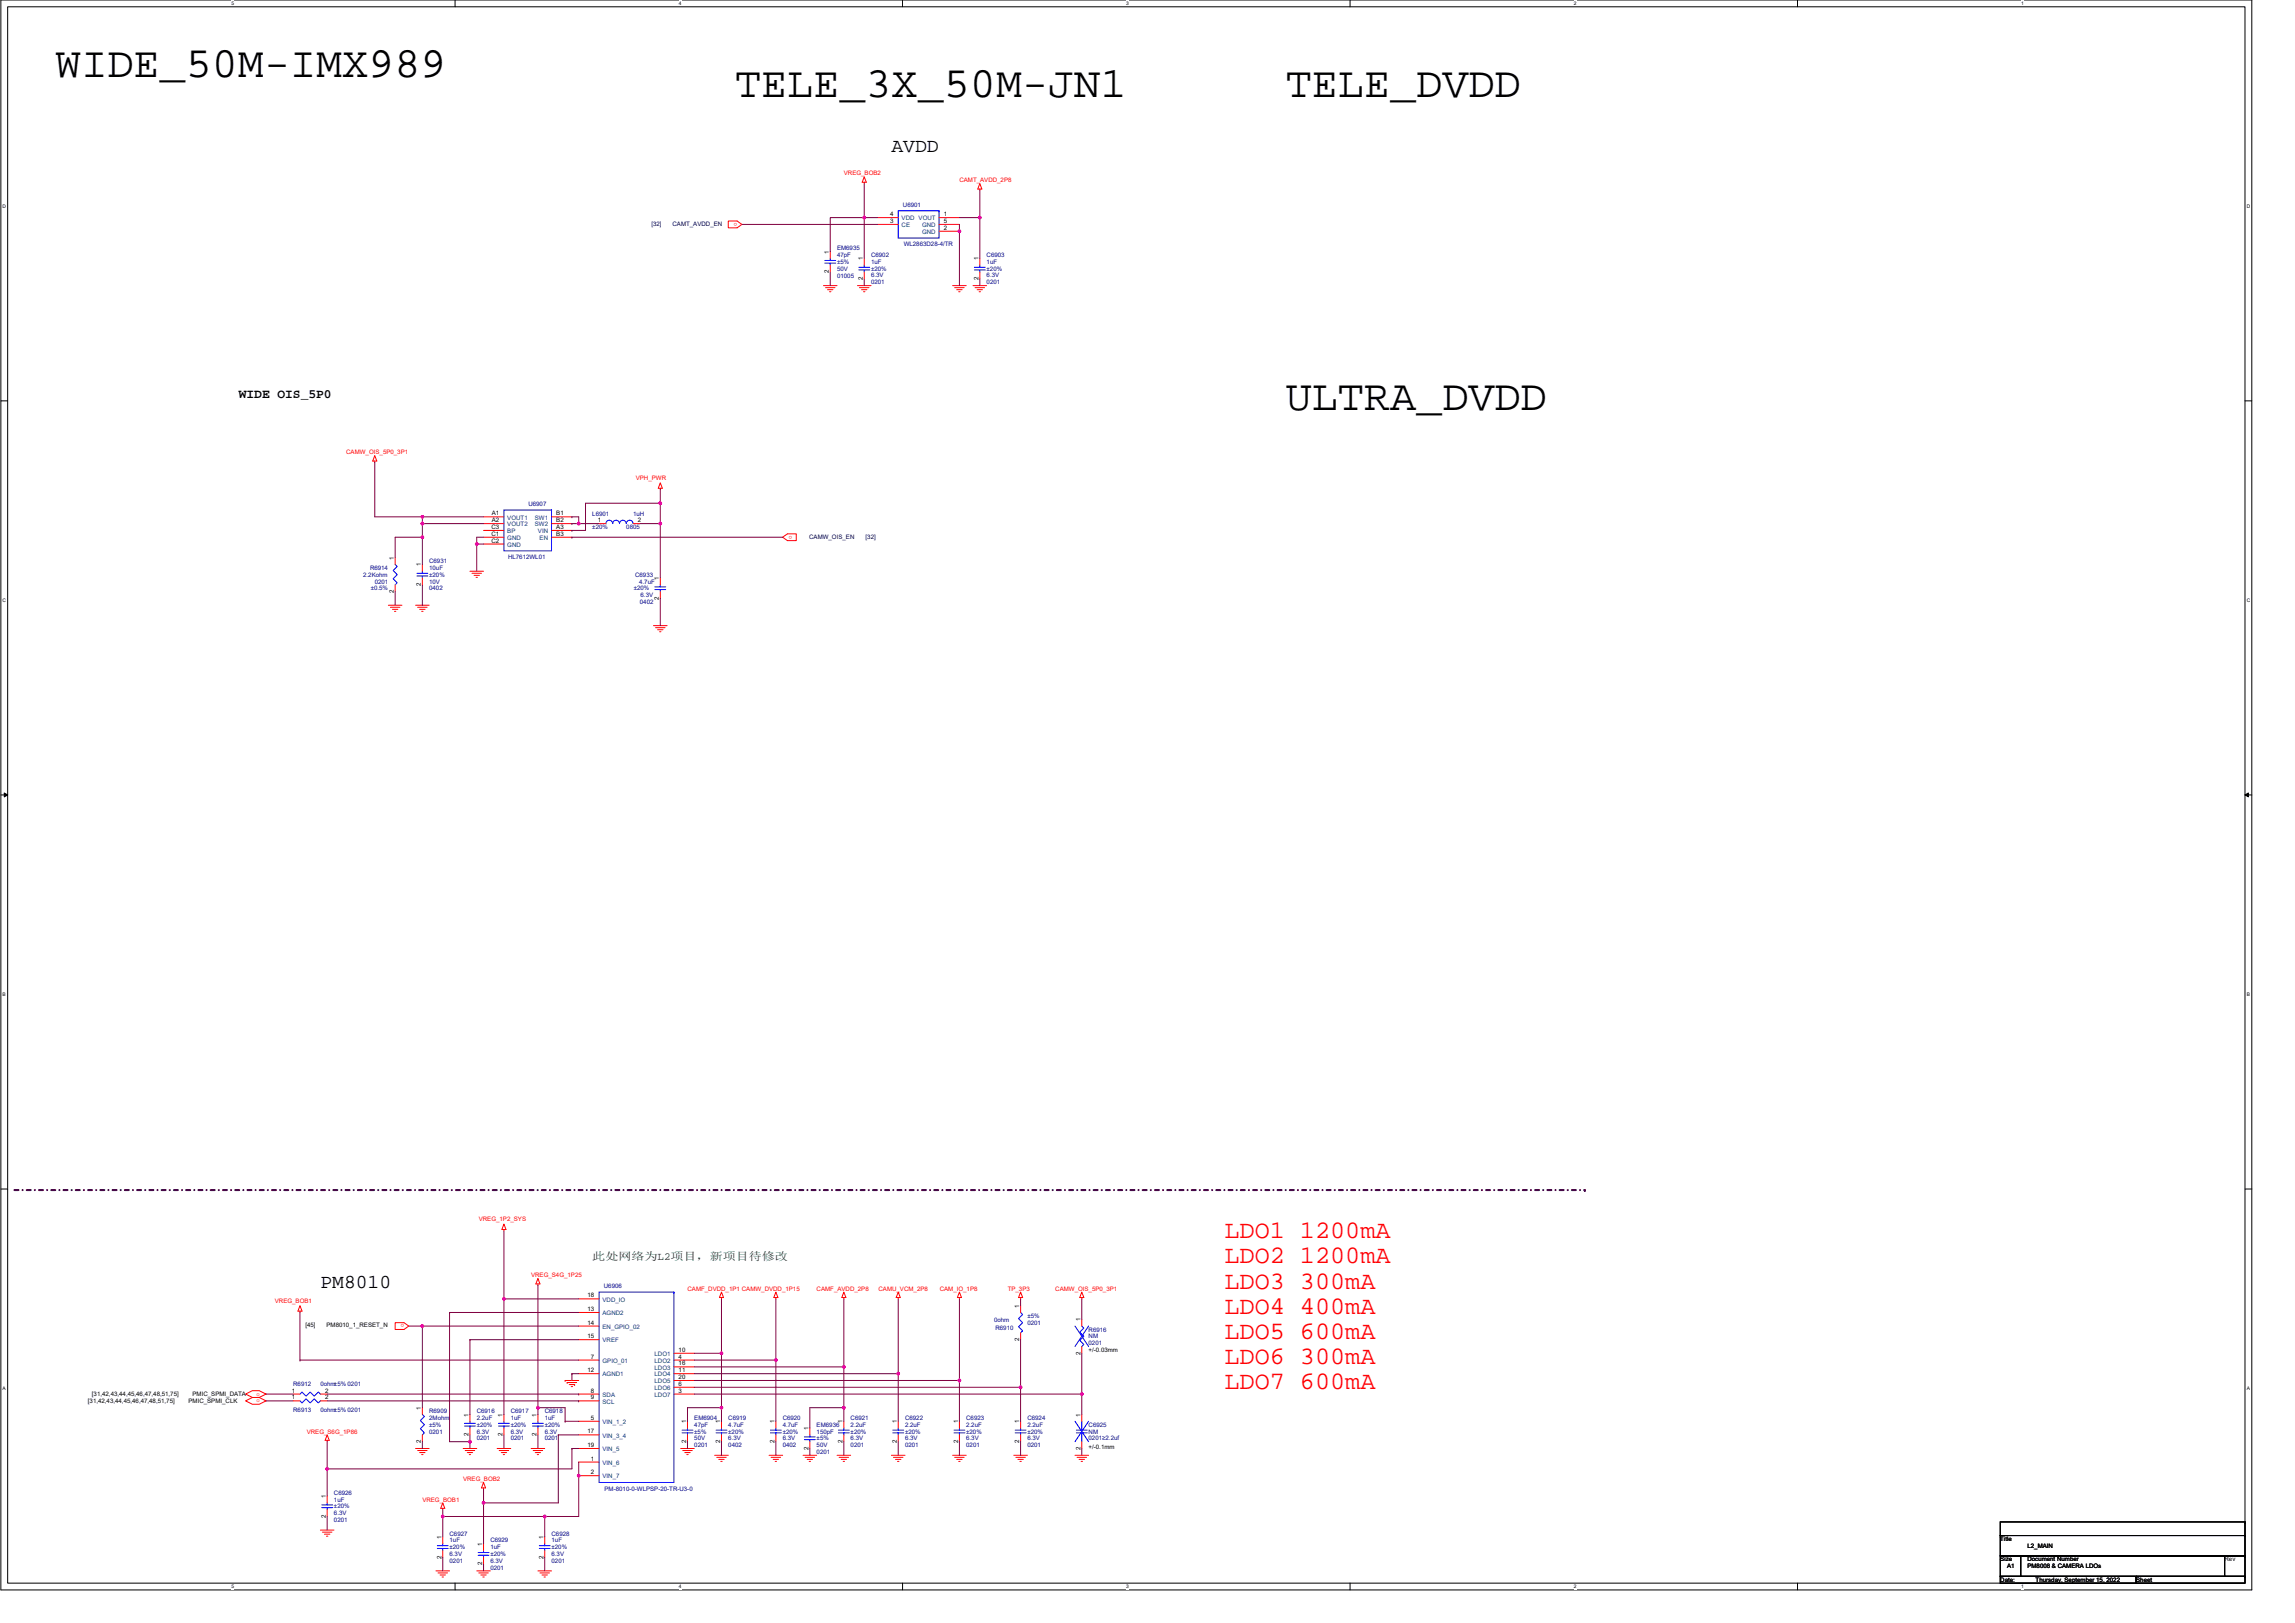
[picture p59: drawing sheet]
<svg xmlns="http://www.w3.org/2000/svg" width="420mm" height="297mm" viewBox="0 0 420 297" stroke-linecap="round" stroke-linejoin="round" font-family="sans-serif">
<defs><g id="words">
<g font-size="8">
<text x="10.1" y="14.1">WIDE_50M-IMX989</text>
<text x="134.6" y="17.8">TELE_3X_50M-JN1</text>
<text x="235.4" y="17.8">TELE_DVDD</text>
<text x="235.4" y="75.1">ULTRA_DVDD</text>
</g>
<g font-size="4.6" fill="#f00">
<text x="224.2" y="226.6">LDO1 1200mA</text>
<text x="224.2" y="231.2">LDO2 1200mA</text>
<text x="224.2" y="235.8">LDO3 300mA</text>
<text x="224.2" y="240.4">LDO4 400mA</text>
<text x="224.2" y="245">LDO5 600mA</text>
<text x="224.2" y="249.6">LDO6 300mA</text>
<text x="224.2" y="254.2">LDO7 600mA</text>
</g>
<g font-size="3.6">
<text x="163.2" y="27.9">AVDD</text>
<text x="58.7" y="235.7">PM8010</text>
</g>
<text font-size="2.4" x="43.7" y="72.9">WIDE OIS_5P0</text>
<text font-size="2" fill="#008000" x="108.4" y="230.7">此处网络为L2项目，新项目待修改</text>
<g font-size="1.1" fill="#f00">
<text x="154.5" y="32.1">VREG_BOB2</text>
<text x="175.6" y="33.4">CAMT_AVDD_2P8</text>
<text x="134.9" y="40.8" transform="rotate(180 134.9 40.8)">o</text>
<text x="63.4" y="83.1">CAMW_OIS_5P0_3P1</text>
<text x="116.4" y="87.9">VPH_PWR</text>
<text x="145" y="98" transform="rotate(180 145 98)">o</text>
<text x="87.7" y="223.5">VREG_1P2_SYS</text>
<text x="97.2" y="233.7">VREG_S4G_1P25</text>
<text x="50.3" y="238.5">VREG_BOB1</text>
<text x="125.9" y="236.2">CAMF_DVDD_1P1 CAMW_DVDD_1P15</text>
<text x="149.5" y="236.2">CAMF_AVDD_2P8</text>
<text x="160.8" y="236.2">CAMU_VCM_2P8</text>
<text x="172" y="236.2">CAM_IO_1P8</text>
<text x="184.5" y="236.2">TP_3P3</text>
<text x="193.2" y="236.2">CAMW_OIS_5P0_3P1</text>
<text x="74" y="242.4" transform="rotate(180 74 242.4)">o</text>
<text x="47" y="255.4">o</text>
<text x="47" y="256.7">o</text>
<text x="56.2" y="262.4">VREG_S6G_1P86</text>
<text x="77.3" y="274.8">VREG_BOB1</text>
<text x="84.8" y="271.1">VREG_BOB2</text>
</g>
<g font-size="1.1" fill="#000040">
<text x="119.3" y="41.3">[32]</text>
<text x="123.1" y="41.3">CAMT_AVDD_EN</text>
<text x="148.1" y="98.6">CAMW_OIS_EN</text>
<text x="158.5" y="98.6">[32]</text>
</g>
<g font-size="1.1">
<text x="163" y="40.8">3</text>
<text x="163" y="39.6">4</text>
<text x="172.8" y="39.6">1</text>
<text x="172.8" y="40.8">5</text>
<text x="151.7" y="46.4" transform="rotate(-90 151.7 46.4)">1</text>
<text x="158" y="47.7" transform="rotate(-90 158 47.7)">1</text>
<text x="172.8" y="42.1">2</text>
<text x="179.1" y="47.7" transform="rotate(-90 179.1 47.7)">1</text>
<text x="151.7" y="50" transform="rotate(-90 151.7 50)">2</text>
<text x="158" y="51.3" transform="rotate(-90 158 51.3)">2</text>
<text x="179.1" y="51.3" transform="rotate(-90 179.1 51.3)">2</text>
<text x="90" y="94.3">A1</text>
<text x="90" y="95.6">A2</text>
<text x="101.8" y="94.3">B1</text>
<text x="101.8" y="95.6">B2</text>
<text x="109.4" y="95.6">1</text>
<text x="116.8" y="95.6">2</text>
<text x="90" y="96.8">C3</text>
<text x="90" y="98.1">C1</text>
<text x="90" y="99.3">C2</text>
<text x="101.8" y="96.8">A3</text>
<text x="101.8" y="98.1">B3</text>
<text x="72.1" y="102.4" transform="rotate(-90 72.1 102.4)">1</text>
<text x="77.1" y="107.3" transform="rotate(-90 77.1 107.3)">2</text>
<text x="77.1" y="103.7" transform="rotate(-90 77.1 103.7)">1</text>
<text x="120.6" y="106.2" transform="rotate(-90 120.6 106.2)">1</text>
<text x="72.1" y="108.5" transform="rotate(-90 72.1 108.5)">2</text>
<text x="120.6" y="109.8" transform="rotate(-90 120.6 109.8)">2</text>
<text x="107.6" y="237.5">18</text>
<text x="107.6" y="240">13</text>
<text x="186.6" y="239.3" transform="rotate(-90 186.6 239.3)">1</text>
<text x="55.9" y="243">[45]</text>
<text x="59.8" y="243">PM8010_1_RESET_N</text>
<text x="107.6" y="244.9">15</text>
<text x="107.6" y="242.4">14</text>
<text x="186.6" y="245.4" transform="rotate(-90 186.6 245.4)">2</text>
<text x="197.8" y="241.8" transform="rotate(-90 197.8 241.8)">1</text>
<text x="107.6" y="251.2">12</text>
<text x="108.2" y="248.7">7</text>
<text x="124.2" y="247.4">10</text>
<text x="124.2" y="248.7">4</text>
<text x="124.2" y="249.9">16</text>
<text x="124.2" y="251.2">11</text>
<text x="197.8" y="247.9" transform="rotate(-90 197.8 247.9)">2</text>
<text x="199.3" y="247.4">+/-0.03mm</text>
<text x="16.1" y="256.8">[31,42,43,44,45,46,47,48,51,75]</text>
<text x="16.8" y="255.5">[31,42,43,44,45,46,47,48,51,75]</text>
<text x="34.5" y="256.8">PMIC_SPMI_CLK</text>
<text x="35.3" y="255.5">PMIC_SPMI_DATA</text>
<text x="53.4" y="256.1">1</text>
<text x="53.4" y="254.9">1</text>
<text x="59.5" y="256.1">2</text>
<text x="59.5" y="254.9">2</text>
<text x="108.2" y="256.1">9</text>
<text x="108.2" y="254.9">8</text>
<text x="124.2" y="252.4">20</text>
<text x="124.2" y="253.6">6</text>
<text x="124.2" y="254.9">3</text>
<text x="77.1" y="258" transform="rotate(-90 77.1 258)">1</text>
<text x="85.8" y="262.9" transform="rotate(-90 85.8 262.9)">2</text>
<text x="85.8" y="259.3" transform="rotate(-90 85.8 259.3)">1</text>
<text x="92" y="262.9" transform="rotate(-90 92 262.9)">2</text>
<text x="92" y="259.3" transform="rotate(-90 92 259.3)">1</text>
<text x="98.2" y="262.9" transform="rotate(-90 98.2 262.9)">2</text>
<text x="98.2" y="259.3" transform="rotate(-90 98.2 259.3)">1</text>
<text x="107.6" y="262.4">17</text>
<text x="108.2" y="259.9">5</text>
<text x="125.6" y="260.5" transform="rotate(-90 125.6 260.5)">1</text>
<text x="131.8" y="260.5" transform="rotate(-90 131.8 260.5)">1</text>
<text x="141.8" y="260.5" transform="rotate(-90 141.8 260.5)">1</text>
<text x="148" y="261.7" transform="rotate(-90 148 261.7)">1</text>
<text x="154.2" y="260.5" transform="rotate(-90 154.2 260.5)">1</text>
<text x="164.2" y="260.5" transform="rotate(-90 164.2 260.5)">1</text>
<text x="175.4" y="260.5" transform="rotate(-90 175.4 260.5)">1</text>
<text x="186.6" y="260.5" transform="rotate(-90 186.6 260.5)">1</text>
<text x="197.8" y="259.3" transform="rotate(-90 197.8 259.3)">1</text>
<text x="77.1" y="264.1" transform="rotate(-90 77.1 264.1)">2</text>
<text x="107.6" y="264.8">19</text>
<text x="108.2" y="267.3">1</text>
<text x="108.2" y="269.8">2</text>
<text x="125.6" y="264.1" transform="rotate(-90 125.6 264.1)">2</text>
<text x="131.8" y="264.1" transform="rotate(-90 131.8 264.1)">2</text>
<text x="141.8" y="264.1" transform="rotate(-90 141.8 264.1)">2</text>
<text x="148" y="265.3" transform="rotate(-90 148 265.3)">2</text>
<text x="154.2" y="264.1" transform="rotate(-90 154.2 264.1)">2</text>
<text x="164.2" y="264.1" transform="rotate(-90 164.2 264.1)">2</text>
<text x="175.4" y="264.1" transform="rotate(-90 175.4 264.1)">2</text>
<text x="186.6" y="264.1" transform="rotate(-90 186.6 264.1)">2</text>
<text x="197.8" y="265.3" transform="rotate(-90 197.8 265.3)">2</text>
<text x="199.3" y="265.1">+/-0.1mm</text>
<text x="59.6" y="274.2" transform="rotate(-90 59.6 274.2)">1</text>
<text x="59.6" y="277.8" transform="rotate(-90 59.6 277.8)">2</text>
<text x="80.8" y="281.7" transform="rotate(-90 80.8 281.7)">1</text>
<text x="99.5" y="281.7" transform="rotate(-90 99.5 281.7)">1</text>
<text x="80.8" y="285.3" transform="rotate(-90 80.8 285.3)">2</text>
<text x="88.3" y="286.5" transform="rotate(-90 88.3 286.5)">2</text>
<text x="88.3" y="282.9" transform="rotate(-90 88.3 282.9)">1</text>
<text x="99.5" y="285.3" transform="rotate(-90 99.5 285.3)">2</text>
<text x="366.2" y="282">Title</text>
<text x="366.2" y="285.8">Size</text>
<text x="367.4" y="287">A1</text>
<text x="371.2" y="285.8">Document Number</text>
<text x="371.2" y="287">PM8008 &amp; CAMERA LDOs</text>
<text x="371.2" y="283.3">L2_MAIN</text>
<text x="407.3" y="285.8">Rev</text>
<text x="366.2" y="289.5">Date:</text>
<text x="372.7" y="289.5">Thursday, September 15, 2022</text>
<text x="391.1" y="289.5">Sheet</text>
</g>
<g font-size="1.1" fill="#004080">
<text x="165.1" y="41.6">CE</text>
<text x="165.1" y="40.3">VDD VOUT</text>
<text x="168.8" y="41.6">GND</text>
<text x="168.8" y="42.8">GND</text>
<text x="92.9" y="95.1">VOUT1</text>
<text x="97.9" y="95.1">SW1</text>
<text x="92.9" y="96.3">VOUT2</text>
<text x="92.9" y="97.6">BP</text>
<text x="92.9" y="98.8">GND</text>
<text x="92.9" y="100.1">GND</text>
<text x="97.9" y="96.3">SW2</text>
<text x="98.5" y="97.6">VIN</text>
<text x="98.8" y="98.8">EN</text>
<text x="110.3" y="238.2">VDD_IO</text>
<text x="110.3" y="245.7">VREF</text>
<text x="110.3" y="243.2">EN_GPIO_02</text>
<text x="110.3" y="240.7">AGND2</text>
<text x="110.3" y="249.4">GPIO_01</text>
<text x="110.3" y="251.9">AGND1</text>
<text x="119.8" y="248.2">LDO1</text>
<text x="119.8" y="249.4">LDO2</text>
<text x="119.8" y="250.7">LDO3</text>
<text x="119.8" y="251.9">LDO4</text>
<text x="110.3" y="256.9">SCL</text>
<text x="110.3" y="255.6">SDA</text>
<text x="119.8" y="253.2">LDO5</text>
<text x="119.8" y="254.4">LDO6</text>
<text x="119.8" y="255.6">LDO7</text>
<text x="110.3" y="260.6">VIN_1_2</text>
<text x="110.3" y="263.1">VIN_3_4</text>
<text x="110.3" y="265.6">VIN_5</text>
<text x="110.3" y="268.1">VIN_6</text>
<text x="110.3" y="270.6">VIN_7</text>
</g>
<g font-size="1.1" fill="#000080">
<text x="165.3" y="37.8">U6901</text>
<text x="153.2" y="45.8">EM6935</text>
<text x="153.2" y="47.1">47pF</text>
<text x="159.5" y="47.1">C6902</text>
<text x="165.4" y="45.1">WL2863D28-4/TR</text>
<text x="180.6" y="47.1">C6903</text>
<text x="153.2" y="50.8">01005</text>
<text x="153.2" y="49.5">50V</text>
<text x="153.2" y="48.3">±5%</text>
<text x="159.5" y="48.3">1uF</text>
<text x="159.5" y="52">0201</text>
<text x="159.5" y="50.8">6.3V</text>
<text x="159.5" y="49.5">±20%</text>
<text x="180.6" y="48.3">1uF</text>
<text x="180.6" y="52">0201</text>
<text x="180.6" y="50.8">6.3V</text>
<text x="180.6" y="49.5">±20%</text>
<text x="96.7" y="92.6">U6907</text>
<text x="108.4" y="94.3">L6901</text>
<text x="115.9" y="94.3">1uH</text>
<text x="108.4" y="96.8">±20%</text>
<text x="114.7" y="96.8">0805</text>
<text x="66.5" y="105.6">2.2Kohm</text>
<text x="67.7" y="104.3">R6914</text>
<text x="68.6" y="106.8">0201</text>
<text x="78.6" y="103.1">C6931</text>
<text x="78.6" y="104.3">10uF</text>
<text x="78.6" y="106.8">10V</text>
<text x="78.6" y="105.5">±20%</text>
<text x="93" y="102.3">HL7612WL01</text>
<text x="116.3" y="105.5">C6933</text>
<text x="117" y="106.8">4.7uF</text>
<text x="67.9" y="108">±0.5%</text>
<text x="78.6" y="108">0402</text>
<text x="116" y="108">±20%</text>
<text x="117.1" y="110.5">0402</text>
<text x="117.3" y="109.3">6.3V</text>
<text x="110.6" y="235.7">U6906</text>
<text x="182" y="242">0ohm</text>
<text x="182.2" y="243.5">R6910</text>
<text x="188.1" y="241.2">±5%</text>
<text x="188.1" y="242.5">0201</text>
<text x="199.3" y="243.7">R6916</text>
<text x="199.3" y="244.9">NM</text>
<text x="199.3" y="246.2">0201</text>
<text x="53.7" y="253.7">R6912</text>
<text x="58.7" y="253.7">0ohm±5% 0201</text>
<text x="53.7" y="258.4">R6913</text>
<text x="58.7" y="258.4">0ohm±5% 0201</text>
<text x="78.6" y="258.6">R6909</text>
<text x="78.6" y="259.9">2Mohm</text>
<text x="78.6" y="261.1">±5%</text>
<text x="78.6" y="262.4">0201</text>
<text x="87.3" y="258.6">C6916</text>
<text x="87.3" y="259.9">2.2uF</text>
<text x="87.3" y="263.6">0201</text>
<text x="87.3" y="262.4">6.3V</text>
<text x="87.3" y="261.1">±20%</text>
<text x="93.5" y="258.6">C6917</text>
<text x="93.5" y="259.9">1uF</text>
<text x="93.5" y="263.6">0201</text>
<text x="93.5" y="262.4">6.3V</text>
<text x="93.5" y="261.1">±20%</text>
<text x="99.7" y="258.6">C6918</text>
<text x="99.7" y="259.9">1uF</text>
<text x="99.7" y="263.6">0201</text>
<text x="99.7" y="262.4">6.3V</text>
<text x="99.7" y="261.1">±20%</text>
<text x="127.1" y="259.9">EM6904</text>
<text x="127.1" y="261.1">47pF</text>
<text x="127.1" y="263.6">50V</text>
<text x="127.1" y="262.4">±5%</text>
<text x="133.3" y="259.9">C6919</text>
<text x="133.3" y="261.1">4.7uF</text>
<text x="133.3" y="263.6">6.3V</text>
<text x="133.3" y="262.4">±20%</text>
<text x="143.3" y="259.9">C6920</text>
<text x="143.3" y="261.1">4.7uF</text>
<text x="143.3" y="263.6">6.3V</text>
<text x="143.3" y="262.4">±20%</text>
<text x="149.5" y="261.1">EM6936</text>
<text x="149.5" y="262.4">150pF</text>
<text x="149.5" y="263.6">±5%</text>
<text x="155.7" y="259.9">C6921</text>
<text x="155.7" y="261.1">2.2uF</text>
<text x="155.7" y="263.6">6.3V</text>
<text x="155.7" y="262.4">±20%</text>
<text x="165.7" y="259.9">C6922</text>
<text x="165.7" y="261.1">2.2uF</text>
<text x="165.7" y="263.6">6.3V</text>
<text x="165.7" y="262.4">±20%</text>
<text x="176.9" y="259.9">C6923</text>
<text x="176.9" y="261.1">2.2uF</text>
<text x="176.9" y="263.6">6.3V</text>
<text x="176.9" y="262.4">±20%</text>
<text x="188.1" y="259.9">C6924</text>
<text x="188.1" y="261.1">2.2uF</text>
<text x="188.1" y="263.6">6.3V</text>
<text x="188.1" y="262.4">±20%</text>
<text x="199.3" y="261.1">C6925</text>
<text x="199.3" y="262.4">NM</text>
<text x="199.3" y="263.6">0201≥2.2uf</text>
<text x="127.1" y="264.9">0201</text>
<text x="133.3" y="264.9">0402</text>
<text x="143.3" y="264.9">0402</text>
<text x="149.5" y="266.1">0201</text>
<text x="149.5" y="264.9">50V</text>
<text x="155.7" y="264.9">0201</text>
<text x="165.7" y="264.9">0201</text>
<text x="176.9" y="264.9">0201</text>
<text x="188.1" y="264.9">0201</text>
<text x="61.1" y="273.6">C6926</text>
<text x="61.1" y="274.8">1uF</text>
<text x="110.7" y="272.8">PM-8010-0-WLPSP-20-TR-U3-0</text>
<text x="61.1" y="278.5">0201</text>
<text x="61.1" y="277.3">6.3V</text>
<text x="61.1" y="276.1">±20%</text>
<text x="82.3" y="281">C6927</text>
<text x="101" y="281">C6928</text>
<text x="82.3" y="282.3">1uF</text>
<text x="82.3" y="286">0201</text>
<text x="82.3" y="284.8">6.3V</text>
<text x="82.3" y="283.5">±20%</text>
<text x="89.8" y="282.3">C6929</text>
<text x="89.8" y="283.5">1uF</text>
<text x="89.8" y="287.3">0201</text>
<text x="89.8" y="286">6.3V</text>
<text x="89.8" y="284.8">±20%</text>
<text x="101" y="282.3">1uF</text>
<text x="101" y="286">0201</text>
<text x="101" y="284.8">6.3V</text>
<text x="101" y="283.5">±20%</text>
</g>
<g font-size=".9">
<text x="42.4" y=".9">5</text>
<text x="124.3" y=".9">4</text>
<text x="206.2" y=".9">3</text>
<text x="288.1" y=".9">2</text>
<text x="370" y=".9">1</text>
<text x=".5" y="38.1">D</text>
<text x="411.3" y="38.1">D</text>
<text x=".5" y="110.2">C</text>
<text x="411.3" y="110.2">C</text>
<text x=".5" y="182.4">B</text>
<text x="411.3" y="182.4">B</text>
<text x=".5" y="254.5">A</text>
<text x="411.3" y="254.5">A</text>
<text x="42.4" y="290.7">5</text>
<text x="124.3" y="290.7">4</text>
<text x="206.2" y="290.7">3</text>
<text x="288.1" y="290.7">2</text>
<text x="370" y="290.7">1</text>
</g>
</g></defs>
<path d="M.2 0h412v291h-412zM1.4 1.2h409.6v288.5h-409.6z" fill="none" stroke="#000" stroke-width=".18"/>
<g fill="#fff">
<path d="M42.4 .1h.5v1h-.5z"/>
<path d="M42.4 289.9h.5v1h-.5z"/>
</g>
<path d="M83.3 0v1.2M83.3 289.7v1.3" fill="none" stroke="#000" stroke-width=".18"/>
<g fill="#fff">
<path d="M124.3 .1h.5v1h-.5z"/>
<path d="M124.3 289.9h.5v1h-.5z"/>
</g>
<path d="M165.2 0v1.2M165.2 289.7v1.3" fill="none" stroke="#000" stroke-width=".18"/>
<g fill="#fff">
<path d="M206.2 .1h.5v1h-.5z"/>
<path d="M206.2 289.9h.5v1h-.5z"/>
</g>
<path d="M247.2 0v1.2M247.2 289.7v1.3" fill="none" stroke="#000" stroke-width=".18"/>
<g fill="#fff">
<path d="M288.1 .1h.5v1h-.5z"/>
<path d="M288.1 289.9h.5v1h-.5z"/>
</g>
<path d="M329.1 0v1.2M329.1 289.7v1.3" fill="none" stroke="#000" stroke-width=".18"/>
<g fill="#fff">
<path d="M370 .1h.5v1h-.5z"/>
<path d="M370 289.9h.5v1h-.5z"/>
<path d="M.5 37.3h.6v1h-.6z"/>
<path d="M411.3 37.3h.7v1h-.7z"/>
<path d="M.5 109.4h.6v1h-.6z"/>
<path d="M411.3 109.4h.7v1h-.7z"/>
</g>
<path d="M.2 73.4h1.2M411 73.4h1.2" fill="none" stroke="#000" stroke-width=".18"/>
<g fill="#fff">
<path d="M.5 181.6h.6v.9h-.6z"/>
<path d="M411.3 181.6h.6v.9h-.6z"/>
</g>
<path d="M.2 145.5h1.2M411 145.5h1.2" fill="none" stroke="#000" stroke-width=".18"/>
<path d="M.8 145.1l.6 .4-.6 .3zM411 145.5l.6-.4v.7z" fill="#000" stroke="#000" stroke-width=".18"/>
<g fill="#fff">
<path d="M.5 253.7h.6v1h-.6z"/>
<path d="M411.3 253.7h.6v1h-.6z"/>
</g>
<path d="M.2 217.6h1.2M411 217.6h1.2" fill="none" stroke="#000" stroke-width=".18"/>
<path d="M2.6 217.8h287.5" fill="none" stroke="#400040" stroke-width=".37" stroke-dasharray=".7 .7 0 .7"/>
<circle cx="290.1" cy="217.8" r=".18" fill="#400040" stroke-dasharray=".7 .7 0 .7"/>
<g fill="none" stroke="#f00" stroke-width=".18">
<path d="M158.2 32.4l.4 1h-.8zM158.2 33.4v.2M160.7 39.8h3.7M171.9 39.8h3.7M179.4 33.6l.4 1h-.8zM179.4 34.6v.2M133.3 40.4h1.6l.9 .7-.9 .6h-1.6zM150.8 52.3h2.4M151.1 52.6h1.8M151.5 53h1M151.9 53.4h.2M152 46.1v1.2"/>
<path d="M152 48.5v1.3M157 52.3h2.5M157.4 52.6h1.7M157.7 53h1M158.1 53.4h.2M158.2 47.3v1.2M158.2 49.8v1.2M160.7 41.1h3.7M171.9 42.3h3.7M171.9 41.1h3.7M174.4 52.3h2.5M174.8 52.6h1.7"/>
<path d="M175.2 53h.9M175.5 53.4h.3M178.1 52.3h2.5M178.5 52.6h1.8M178.9 53h1M179.3 53.4h.2M179.4 47.3v1.2M179.4 49.8v1.2M68.6 83.4l.4 1h-.8zM68.6 84.4v.2M88.5 94.6h3.8M88.5 95.8h3.8"/>
<path d="M88.5 97.1h3.8M88.5 98.3h3.8M88.5 99.6h3.8M101 94.6h3.7M101 95.8h3.7M101 97.1h3.7M101 98.3h3.7M109.7 95.8h1.2M115.9 95.8h1.3M120.9 89.4v.2M120.9 88.4l.4 1h-.8zM143.3 98.3l.9-.6h1.6v1.2h-1.6z"/>
<path d="M71.1 110.8h2.5M71.5 111.1h1.7M71.8 111.5h1M72.2 111.9h.3M72.3 102.1v1.2M72.3 107v1.3M76.1 110.8h2.5M76.5 111.1h1.7M76.8 111.5h1M77.2 111.9h.3M77.3 103.3v1.2M77.3 105.8v1.2"/>
<path d="M86 104.5h2.5M86.4 104.9h1.7M86.8 105.3h1M87.2 105.7h.2M119.6 114.5h2.5M120 114.9h1.8M120.4 115.3h1M120.8 115.6h.2M120.9 105.8v1.2M120.9 108.3v1.2M54.9 240v.2M54.9 239l.4 1h-.8z"/>
<path d="M92.3 225v.3M92.3 224l.3 1h-.7zM98.5 234l.4 1h-.8zM98.5 235v.2M105.9 237.7h3.8M132.1 237.5v.2M132.1 236.5l.4 1h-.8zM142 236.5l.4 1h-.7zM142 237.5v.2M154.5 236.5l.4 1h-.8zM154.5 237.5v.2M164.4 236.5l.4 1h-.7z"/>
<path d="M164.4 237.5v.2M175.6 237.5v.2M175.6 236.5l.4 1h-.7zM186.8 237.5v.2M186.8 239v1.2M186.8 236.5l.4 1h-.7zM198 236.5l.4 1h-.7zM198 237.5v.2M45 255.1l1.2-.6h1.3l1.2 .6-1.2 .7h-1.3zM45 256.4l1.2-.6h1.3l1.2 .6-1.2 .6h-1.3zM53.7 256.4h1.2M53.7 255.1h1.2"/>
<path d="M58.7 256.4h1.2M58.7 255.1h1.2M72.3 242.1h1.7l.8 .6-.8 .6h-1.7zM77.3 257.6v1.3M86 258.9v1.2M92.3 258.9v1.2M98.5 258.9v1.2M103.5 252.7h2.4M103.5 252.7h.1M103.8 253h1.8M103.8 253h.1M104.2 253.4h1"/>
<path d="M104.6 253.8h.2M105.2 253.4h.1M105.9 245.2h3.8M105.9 256.4h3.8M105.9 255.1h3.8M105.9 248.9h3.8M105.9 242.7h3.8M105.9 251.4h3.8M105.9 240.2h3.8M123.4 247.7h3.7M123.4 248.9h3.7M123.4 250.2h3.7"/>
<path d="M123.4 251.4h3.7M123.4 252.7h3.7M123.4 253.9h3.7M123.4 255.1h3.7M186.8 243.9v1.3M198 241.5v1.2M198 246.4v1.3M198 258.9v1.2M59.9 262.6l.4 1h-.8zM59.9 263.6v.3M59.9 273.8v1.3M59.9 276.3v1.2"/>
<path d="M76.1 265.1h2.5M76.5 265.5h1.7M76.8 265.8h1M77.2 266.2h.3M77.3 262.6v1.3M81.1 275.1l.3 1h-.7zM81.1 276.1v.2M84.8 265.1h2.5M85.2 265.5h1.7M85.5 265.8h1M85.9 266.2h.3M86 261.4v1.2"/>
<path d="M88.5 271.3l.4 1h-.8zM88.5 272.3v.3M91 265.1h2.5M91.4 265.5h1.7M91.8 265.8h1M92.1 266.2h.3M92.3 261.4v1.2M97.2 265.1h2.5M97.6 265.5h1.8M98 265.8h1M98.4 266.2h.2M98.5 261.4v1.2"/>
<path d="M105.9 260.1h3.8M105.9 262.6h3.8M105.9 265.1h3.8M105.9 267.6h3.8M105.9 270.1h3.8M124.6 265.1h2.5M125 265.5h1.7M125.4 265.8h1M125.7 266.2h.3M125.9 260.1v1.3M125.9 262.6v1.3M130.8 266.3h2.5"/>
<path d="M131.2 266.7h1.8M131.6 267.1h1M132 267.5h.2M132.1 260.1v1.3M132.1 262.6v1.3M140.8 266.3h2.5M141.2 266.7h1.7M141.5 267.1h1M141.9 267.5h.3M142 260.1v1.3M142 262.6v1.3M147 266.3h2.5"/>
<path d="M147.4 266.7h1.7M147.8 267.1h1M148.1 267.5h.3M148.3 261.4v1.2M148.3 263.9v1.2M153.2 266.3h2.5M153.6 266.7h1.8M154 267.1h1M154.4 267.5h.2M154.5 260.1v1.3M154.5 262.6v1.3M163.2 266.3h2.5"/>
<path d="M163.6 266.7h1.7M163.9 267.1h1M164.3 267.5h.3M164.4 260.1v1.3M164.4 262.6v1.3M174.4 266.3h2.5M174.8 266.7h1.7M175.2 267.1h.9M175.5 267.5h.3M175.6 260.1v1.3M175.6 262.6v1.3M185.6 266.3h2.5"/>
<path d="M186 266.7h1.7M186.4 267.1h.9M186.7 267.5h.3M186.8 260.1v1.3M186.8 262.6v1.3M196.8 266.3h2.5M197.2 266.7h1.7M197.6 267.1h.9M197.9 267.5h.3M198 263.9v1.2M58.7 280h2.4M59 280.4h1.8"/>
<path d="M59.4 280.8h1M59.8 281.2h.2M79.8 287.5h2.5M80.2 287.9h1.7M80.6 288.3h1M80.9 288.6h.3M81.1 281.3v1.2M81.1 283.8v1.2M87.3 287.5h2.5M87.7 287.9h1.7M88 288.3h1M88.4 288.6h.3"/>
<path d="M88.5 282.5v1.3M88.5 285v1.3M98.5 287.5h2.5M98.9 287.9h1.7M99.2 288.3h1M99.6 288.6h.3M99.7 281.3v1.2M99.7 283.8v1.2"/>
</g>
<g fill="none" stroke="#000" stroke-width=".18">
<path d="M366.2 278.5h44.8v2.5h-44.8zM411 278.5h.1M366.2 281h44.8v3.8h-44.8zM366.2 284.8h3.7v3.7h-3.7zM366.2 288.5h24.9v1.2h-24.9zM369.9 284.8h.1M369.9 284.8h37.4v3.7h-37.4zM391.1 288.5h.1M391.1 288.5h19.9v1.2h-19.9zM407.3 284.8h.1M407.3 284.8h3.7v3.7h-3.7zM411 281h.1"/>
<path d="M411 284.8h.1M411 288.5h.1"/>
</g>
<g fill="none" stroke="#00f" stroke-width=".18">
<path d="M164.4 38.6h7.5v5h-7.5zM171.9 38.6h.1M151 47.7h2M151 48.2h2M152 47.3v.4M152 48.2v.3M157.2 48.9h2M157.2 49.4h2M158.2 48.5v.4M158.2 49.4v.4M178.4 48.9h2M178.4 49.4h2"/>
<path d="M179.4 48.5v.4M179.4 49.4v.4M92.3 93.3h8.7v7.5h-8.7zM101 93.3h.1M110.9 95.8a.62 .62 0 0 1 .6-.6 .62 .62 0 0 1 .7 .6 .62 .62 0 0 1 .6-.6 .62 .62 0 0 1 .6 .6 .62 .62 0 0 1 .6-.6 .62 .62 0 0 1 .7 .6 .62 .62 0 0 1 .6-.6 .62 .62 0 0 1 .6 .6M72.3 103.3l.4 .4-.7 .7 .7 .8-.7 .7 .7 .8-.4 .3M76.3 104.9h2M76.3 105.4h2M77.3 104.5v.4M77.3 105.4v.4M119.9 107.4h2M119.9 107.9h2"/>
<path d="M120.9 107v.4M120.9 107.9v.4M109.7 236.5h13.7v34.8h-13.7zM123.4 236.5h.1M54.9 256.4l.4 .4 .7-.8 .8 .8 .7-.8 .8 .8 .4-.4M54.9 255.1l.4-.3 .7 .7 .8-.7 .7 .7 .8-.7 .4 .3M77.3 258.9l.4 .4-.8 .7 .8 .7-.8 .8 .8 .7-.4 .4M186.8 240.2l.4 .4-.7 .7 .7 .8-.7 .7 .7 .8-.4 .3M196.8 242.7l2.5 3.7M198 242.7l.4 .4-.7 .7 .7 .8-.7 .7 .7 .8-.4 .3M199.3 242.7l-2.5 3.7M58.9 275.4h2"/>
<path d="M58.9 275.9h2M59.9 275.1v.3M59.9 275.9v.4M85 260.5h2M85 261h2M86 260.1v.4M86 261v.4M91.3 260.5h2M91.3 261h2M92.3 260.1v.4M92.3 261v.4M97.5 260.5h2"/>
<path d="M97.5 261h2M98.5 260.1v.4M98.5 261v.4M124.9 261.7h2M124.9 262.2h2M125.9 261.4v.3M125.9 262.2v.4M131.1 261.7h2M131.1 262.2h2M132.1 261.4v.3M132.1 262.2v.4M141 261.7h2"/>
<path d="M141 262.2h2M142 261.4v.3M142 262.2v.4M147.3 263h2M147.3 263.5h2M148.3 262.6v.4M148.3 263.5v.4M153.5 261.7h2M153.5 262.2h2M154.5 261.4v.3M154.5 262.2v.4M163.4 261.7h2"/>
<path d="M163.4 262.2h2M164.4 261.4v.3M164.4 262.2v.4M174.6 261.7h2M174.6 262.2h2M175.6 261.4v.3M175.6 262.2v.4M185.9 261.7h1.9M185.9 262.2h1.9M186.8 261.4v.3M186.8 262.2v.4M196.8 260.1l2.5 3.8"/>
<path d="M197.1 261.7h1.9M197.1 262.2h1.9M198 260.1v1.6M198 262.2v1.7M199.3 260.1l-2.5 3.8M80.1 282.9h2M80.1 283.4h2M81.1 282.5v.4M81.1 283.4v.4M87.5 284.1h2M87.5 284.6h2M88.5 283.8v.3"/>
<path d="M88.5 284.6v.4M98.7 282.9h2M98.7 283.4h2M99.7 282.5v.4M99.7 283.4v.4"/>
</g>
<path d="M92.3 225.3v12.4M98.5 235.2v22.4" fill="none" stroke="#800040" stroke-width=".18"/>
<circle cx="98.5" cy="257.6" r=".24" fill="#f0f"/>
<circle cx="98.5" cy="257.6" r=".24" fill="none" stroke="#f0f" stroke-width=".18"/>
<path d="M92.3 237.7h.1M92.3 237.7h13.6M175.6 237.7v15" fill="none" stroke="#800040" stroke-width=".18"/>
<circle cx="92.3" cy="237.7" r=".24" fill="#f0f"/>
<circle cx="92.3" cy="237.7" r=".24" fill="none" stroke="#f0f" stroke-width=".18"/>
<path d="M92.3 237.7v21.2M132.1 237.7v10M142 237.7v11.2M74.8 242.7h2.5M77.3 242.7h28.6M77.3 242.7h.1M82.3 240.2h.1M82.3 240.2v23.7M82.3 240.2h23.6M186.8 245.2v8.7" fill="none" stroke="#800040" stroke-width=".18"/>
<circle cx="77.3" cy="242.7" r=".24" fill="#f0f"/>
<circle cx="77.3" cy="242.7" r=".24" fill="none" stroke="#f0f" stroke-width=".18"/>
<path d="M77.3 242.7v14.9M86 245.2h19.9M86 245.2v13.7M86 245.2h.1M127.1 247.7h5v9.9" fill="none" stroke="#800040" stroke-width=".18"/>
<circle cx="132.1" cy="257.6" r=".24" fill="#f0f"/>
<circle cx="132.1" cy="257.6" r=".24" fill="none" stroke="#f0f" stroke-width=".18"/>
<circle cx="132.1" cy="247.7" r=".24" fill="#f0f"/>
<circle cx="132.1" cy="247.7" r=".24" fill="none" stroke="#f0f" stroke-width=".18"/>
<path d="M54.9 248.9h.1M54.9 248.9h51M127.1 248.9h14.9v11.2" fill="none" stroke="#800040" stroke-width=".18"/>
<circle cx="142" cy="248.9" r=".24" fill="#f0f"/>
<circle cx="142" cy="248.9" r=".24" fill="none" stroke="#f0f" stroke-width=".18"/>
<path d="M104.7 251.4v1.3M104.7 251.4h.1M104.7 251.4h1.2M127.1 251.4h37.3v8.7" fill="none" stroke="#800040" stroke-width=".18"/>
<circle cx="164.4" cy="251.4" r=".24" fill="#f0f"/>
<circle cx="164.4" cy="251.4" r=".24" fill="none" stroke="#f0f" stroke-width=".18"/>
<path d="M127.1 252.7h48.5v7.4" fill="none" stroke="#800040" stroke-width=".18"/>
<circle cx="175.6" cy="252.7" r=".24" fill="#f0f"/>
<circle cx="175.6" cy="252.7" r=".24" fill="none" stroke="#f0f" stroke-width=".18"/>
<path d="M127.1 253.9h59.7" fill="none" stroke="#800040" stroke-width=".18"/>
<circle cx="186.8" cy="253.9" r=".24" fill="#f0f"/>
<circle cx="186.8" cy="253.9" r=".24" fill="none" stroke="#f0f" stroke-width=".18"/>
<path d="M127.1 255.1h70.9M186.8 253.9v6.2" fill="none" stroke="#800040" stroke-width=".18"/>
<circle cx="198" cy="255.1" r=".24" fill="#f0f"/>
<circle cx="198" cy="255.1" r=".24" fill="none" stroke="#f0f" stroke-width=".18"/>
<path d="M48.7 256.4h5M98.5 258.9v-1.3h5v2.5M198 255.1v3.8M59.9 263.9v4.9M77.3 263.9v1.2M82.3 263.9h3.7M86 262.6v1.3M86 263.9v1.2M92.3 262.6v2.5M98.5 262.6v2.5M103.5 260.1h2.4M103.5 260.1h.1" fill="none" stroke="#800040" stroke-width=".18"/>
<circle cx="86" cy="263.9" r=".24" fill="#f0f"/>
<circle cx="86" cy="263.9" r=".24" fill="none" stroke="#f0f" stroke-width=".18"/>
<path d="M104.7 268.8h-44.8v5M132.1 263.9v2.4M142 263.9v2.4M154.5 263.9v2.4M164.4 263.9v2.4M175.6 263.9v2.4M186.8 263.9v2.4" fill="none" stroke="#800040" stroke-width=".18"/>
<circle cx="59.9" cy="268.8" r=".24" fill="#f0f"/>
<circle cx="59.9" cy="268.8" r=".24" fill="none" stroke="#f0f" stroke-width=".18"/>
<path d="M81.1 277.5h18.6M81.1 276.3v1.2M81.1 277.5v3.8" fill="none" stroke="#800040" stroke-width=".18"/>
<circle cx="81.1" cy="277.5" r=".24" fill="#f0f"/>
<circle cx="81.1" cy="277.5" r=".24" fill="none" stroke="#f0f" stroke-width=".18"/>
<path d="M127.1 250.2h27.4v7.4M59.9 277.5v2.5M81.1 285v2.5" fill="none" stroke="#800040" stroke-width=".18"/>
<circle cx="154.5" cy="257.6" r=".24" fill="#f0f"/>
<circle cx="154.5" cy="257.6" r=".24" fill="none" stroke="#f0f" stroke-width=".18"/>
<circle cx="154.5" cy="250.2" r=".24" fill="#f0f" stroke="#f0f" stroke-width=".18"/>
<path d="M158.2 33.6v6.2M179.4 34.8v5M154.5 237.7v12.5" fill="none" stroke="#800040" stroke-width=".18"/>
<circle cx="179.4" cy="39.8" r=".24" fill="#f0f"/>
<circle cx="179.4" cy="39.8" r=".24" fill="none" stroke="#f0f" stroke-width=".18"/>
<path d="M160.7 39.8h-2.5v7.5M175.6 39.8h3.8v7.5M135.8 41.1h24.9M158.2 51v1.3M175.6 41.1v1.2M179.4 51v1.3M54.9 240.2v8.7M105.9 270.1v7.4" fill="none" stroke="#800040" stroke-width=".18"/>
<circle cx="105.9" cy="270.1" r=".24" fill="#f0f"/>
<circle cx="105.9" cy="270.1" r=".24" fill="none" stroke="#f0f" stroke-width=".18"/>
<path d="M88.5 272.6v2.5M102.2 262.6v12.5M102.2 262.6h.1M102.2 262.6h3.7M104.7 265.1v3.7M104.7 265.1h.1M104.7 265.1h1.2M105.9 267.6v2.5" fill="none" stroke="#800040" stroke-width=".18"/>
<circle cx="88.5" cy="275.1" r=".24" fill="#f0f"/>
<circle cx="88.5" cy="275.1" r=".24" fill="none" stroke="#f0f" stroke-width=".18"/>
<path d="M99.7 277.5v3.8M99.7 277.5h.1M99.7 277.5h6.2M102.2 275.1h-13.7v7.4M99.7 285v2.5" fill="none" stroke="#800040" stroke-width=".18"/>
<circle cx="99.7" cy="277.5" r=".24" fill="#f0f"/>
<circle cx="99.7" cy="277.5" r=".24" fill="none" stroke="#f0f" stroke-width=".18"/>
<path d="M158.2 39.8h-6.2v6.3M152 49.8v2.5" fill="none" stroke="#800040" stroke-width=".18"/>
<circle cx="158.2" cy="39.8" r=".24" fill="#f0f"/>
<circle cx="158.2" cy="39.8" r=".24" fill="none" stroke="#f0f" stroke-width=".18"/>
<path d="M175.6 42.3v10M48.7 255.1h5M125.9 260.1v-2.5h6.2v2.5M125.9 263.9v1.2M148.3 265.1v1.2M154.5 260.1v-2.5h-6.2v3.8M88.5 286.3v1.2" fill="none" stroke="#800040" stroke-width=".18"/>
<circle cx="175.6" cy="42.3" r=".24" fill="#f0f"/>
<circle cx="175.6" cy="42.3" r=".24" fill="none" stroke="#f0f" stroke-width=".18"/>
<path d="M68.6 84.6v10M120.9 89.6v2.5M164.4 237.7v13.7M186.8 237.7v1.3M59.9 255.1h46M59.9 256.4h46M105.9 255.1h.1M105.9 256.4h.1" fill="none" stroke="#800040" stroke-width=".18"/>
<circle cx="120.9" cy="92.1" r=".24" fill="#f0f"/>
<circle cx="120.9" cy="92.1" r=".24" fill="none" stroke="#f0f" stroke-width=".18"/>
<path d="M68.6 94.6h19.9M120.9 95.8v-3.7h-13.7v5" fill="none" stroke="#800040" stroke-width=".18"/>
<circle cx="77.3" cy="94.6" r=".24" fill="#f0f"/>
<circle cx="77.3" cy="94.6" r=".24" fill="none" stroke="#f0f" stroke-width=".18"/>
<path d="M77.3 94.6v1.2h11.2M104.7 94.6h.1M104.7 94.6h1.2v1.2" fill="none" stroke="#800040" stroke-width=".18"/>
<circle cx="77.3" cy="95.8" r=".24" fill="#f0f"/>
<circle cx="77.3" cy="95.8" r=".24" fill="none" stroke="#f0f" stroke-width=".18"/>
<path d="M77.3 95.8v2.5M104.7 95.8h.1M104.7 95.8h5" fill="none" stroke="#800040" stroke-width=".18"/>
<circle cx="105.9" cy="95.8" r=".24" fill="#f0f"/>
<circle cx="105.9" cy="95.8" r=".24" fill="none" stroke="#f0f" stroke-width=".18"/>
<path d="M117.2 95.8h3.7v10" fill="none" stroke="#800040" stroke-width=".18"/>
<circle cx="120.9" cy="95.8" r=".24" fill="#f0f"/>
<circle cx="120.9" cy="95.8" r=".24" fill="none" stroke="#f0f" stroke-width=".18"/>
<path d="M77.3 98.3v5" fill="none" stroke="#800040" stroke-width=".18"/>
<circle cx="77.3" cy="98.3" r=".24" fill="#f0f"/>
<circle cx="77.3" cy="98.3" r=".24" fill="none" stroke="#f0f" stroke-width=".18"/>
<path d="M88.5 98.3h-1.2v6.2M104.7 97.1h2.5M104.7 97.1h.1M104.7 98.3h.1M104.7 98.3h38.6" fill="none" stroke="#800040" stroke-width=".18"/>
<circle cx="87.3" cy="99.6" r=".24" fill="#f0f"/>
<circle cx="87.3" cy="99.6" r=".24" fill="none" stroke="#f0f" stroke-width=".18"/>
<path d="M77.3 98.3h-5v3.8M87.3 99.6h1.2M72.3 108.3v2.5M77.3 107v3.8M120.9 109.5v5M198 237.7v3.8M198 247.7v7.4M198 265.1v1.2" fill="none" stroke="#800040" stroke-width=".18"/>
<circle cx="98.5" cy="257.6" r=".24" fill="#f0f"/>
<circle cx="98.5" cy="257.6" r=".24" fill="none" stroke="#f0f" stroke-width=".18"/>
<circle cx="92.3" cy="237.7" r=".24" fill="#f0f"/>
<circle cx="92.3" cy="237.7" r=".24" fill="none" stroke="#f0f" stroke-width=".18"/>
<circle cx="77.3" cy="242.7" r=".24" fill="#f0f"/>
<circle cx="77.3" cy="242.7" r=".24" fill="none" stroke="#f0f" stroke-width=".18"/>
<circle cx="132.1" cy="257.6" r=".24" fill="#f0f"/>
<circle cx="132.1" cy="257.6" r=".24" fill="none" stroke="#f0f" stroke-width=".18"/>
<circle cx="132.1" cy="247.7" r=".24" fill="#f0f"/>
<circle cx="132.1" cy="247.7" r=".24" fill="none" stroke="#f0f" stroke-width=".18"/>
<circle cx="142" cy="248.9" r=".24" fill="#f0f"/>
<circle cx="142" cy="248.9" r=".24" fill="none" stroke="#f0f" stroke-width=".18"/>
<circle cx="164.4" cy="251.4" r=".24" fill="#f0f"/>
<circle cx="164.4" cy="251.4" r=".24" fill="none" stroke="#f0f" stroke-width=".18"/>
<circle cx="175.6" cy="252.7" r=".24" fill="#f0f"/>
<circle cx="175.6" cy="252.7" r=".24" fill="none" stroke="#f0f" stroke-width=".18"/>
<circle cx="186.8" cy="253.9" r=".24" fill="#f0f"/>
<circle cx="186.8" cy="253.9" r=".24" fill="none" stroke="#f0f" stroke-width=".18"/>
<circle cx="198" cy="255.1" r=".24" fill="#f0f"/>
<circle cx="198" cy="255.1" r=".24" fill="none" stroke="#f0f" stroke-width=".18"/>
<circle cx="86" cy="263.9" r=".24" fill="#f0f"/>
<circle cx="86" cy="263.9" r=".24" fill="none" stroke="#f0f" stroke-width=".18"/>
<circle cx="59.9" cy="268.8" r=".24" fill="#f0f"/>
<circle cx="59.9" cy="268.8" r=".24" fill="none" stroke="#f0f" stroke-width=".18"/>
<circle cx="81.1" cy="277.5" r=".24" fill="#f0f"/>
<circle cx="81.1" cy="277.5" r=".24" fill="none" stroke="#f0f" stroke-width=".18"/>
<circle cx="154.5" cy="257.6" r=".24" fill="#f0f"/>
<circle cx="154.5" cy="257.6" r=".24" fill="none" stroke="#f0f" stroke-width=".18"/>
<circle cx="154.5" cy="250.2" r=".24" fill="#f0f" stroke="#f0f" stroke-width=".18"/>
<circle cx="179.4" cy="39.8" r=".24" fill="#f0f"/>
<circle cx="179.4" cy="39.8" r=".24" fill="none" stroke="#f0f" stroke-width=".18"/>
<circle cx="105.9" cy="270.1" r=".24" fill="#f0f"/>
<circle cx="105.9" cy="270.1" r=".24" fill="none" stroke="#f0f" stroke-width=".18"/>
<circle cx="88.5" cy="275.1" r=".24" fill="#f0f"/>
<circle cx="88.5" cy="275.1" r=".24" fill="none" stroke="#f0f" stroke-width=".18"/>
<circle cx="99.7" cy="277.5" r=".24" fill="#f0f"/>
<circle cx="99.7" cy="277.5" r=".24" fill="none" stroke="#f0f" stroke-width=".18"/>
<circle cx="158.2" cy="39.8" r=".24" fill="#f0f"/>
<circle cx="158.2" cy="39.8" r=".24" fill="none" stroke="#f0f" stroke-width=".18"/>
<circle cx="175.6" cy="42.3" r=".24" fill="#f0f"/>
<circle cx="175.6" cy="42.3" r=".24" fill="none" stroke="#f0f" stroke-width=".18"/>
<circle cx="120.9" cy="92.1" r=".24" fill="#f0f"/>
<circle cx="120.9" cy="92.1" r=".24" fill="none" stroke="#f0f" stroke-width=".18"/>
<circle cx="77.3" cy="94.6" r=".24" fill="#f0f"/>
<circle cx="77.3" cy="94.6" r=".24" fill="none" stroke="#f0f" stroke-width=".18"/>
<circle cx="77.3" cy="95.8" r=".24" fill="#f0f"/>
<circle cx="77.3" cy="95.8" r=".24" fill="none" stroke="#f0f" stroke-width=".18"/>
<circle cx="105.9" cy="95.8" r=".24" fill="#f0f"/>
<circle cx="105.9" cy="95.8" r=".24" fill="none" stroke="#f0f" stroke-width=".18"/>
<circle cx="120.9" cy="95.8" r=".24" fill="#f0f"/>
<circle cx="120.9" cy="95.8" r=".24" fill="none" stroke="#f0f" stroke-width=".18"/>
<circle cx="77.3" cy="98.3" r=".24" fill="#f0f"/>
<circle cx="77.3" cy="98.3" r=".24" fill="none" stroke="#f0f" stroke-width=".18"/>
<circle cx="87.3" cy="99.6" r=".24" fill="#f0f"/>
<circle cx="87.3" cy="99.6" r=".24" fill="none" stroke="#f0f" stroke-width=".18"/>
<use href="#words"/>
</svg>
